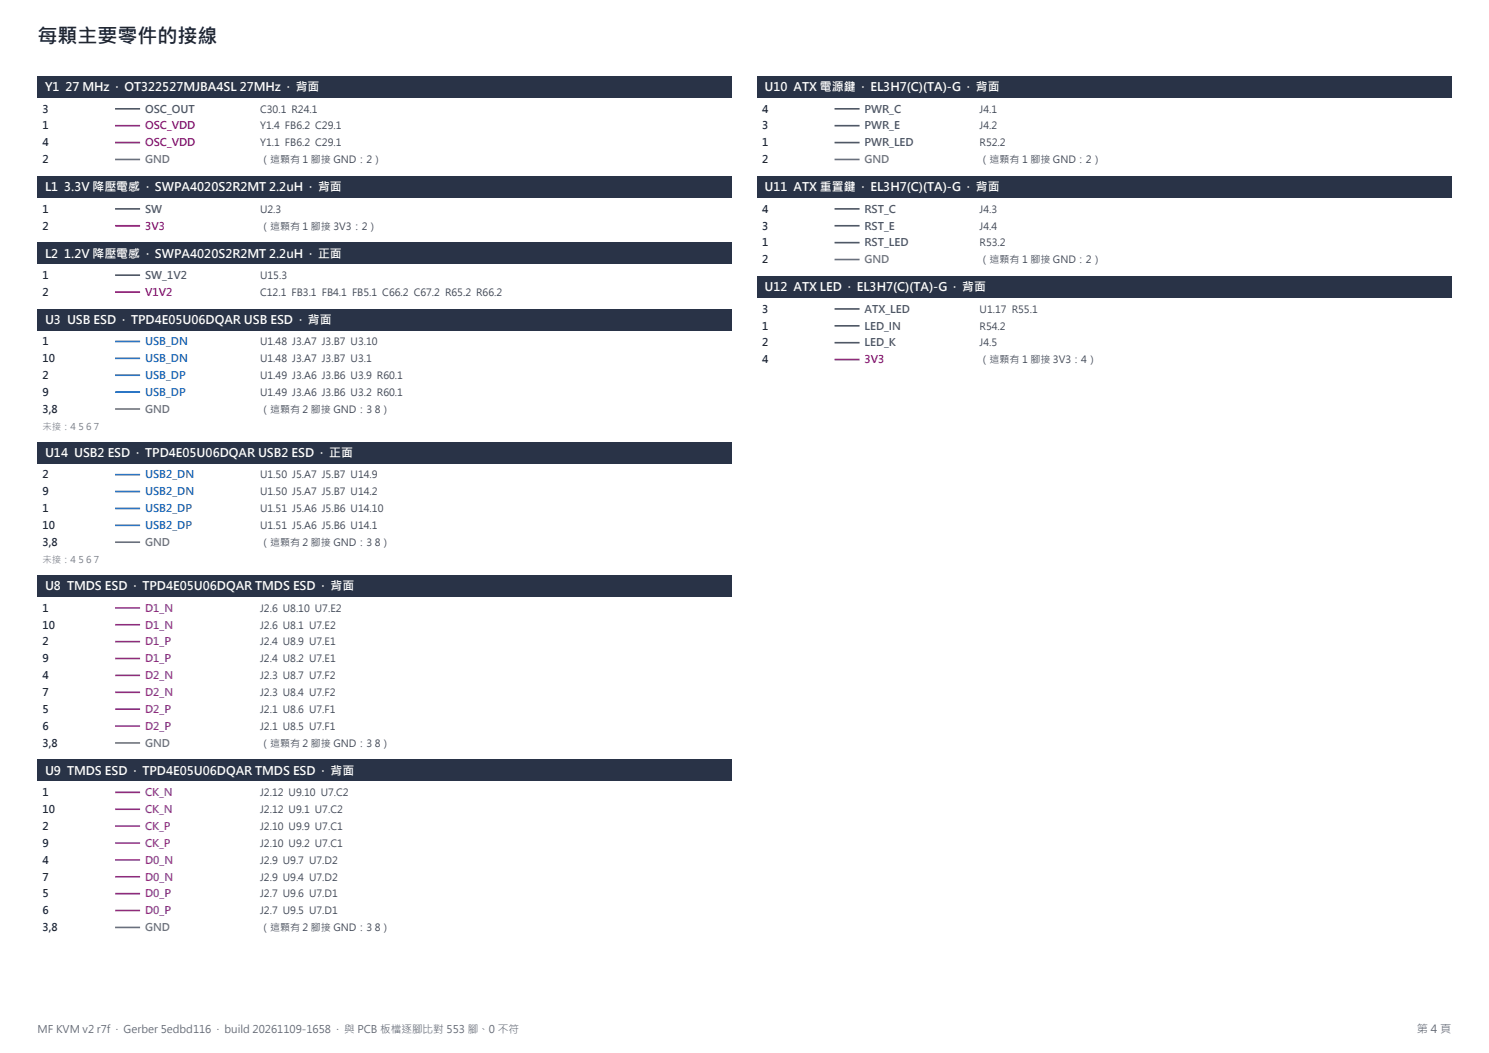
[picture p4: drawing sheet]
<svg xmlns="http://www.w3.org/2000/svg" width="420mm" height="297mm" viewBox="0 0 420 297" stroke-linecap="round" stroke-linejoin="round" font-family="sans-serif">
<defs><g id="words">
<text font-size="5.6" fill="#21262e" x="10.6" y="12">每顆主要零件的接線</text>
<g font-size="3.4" fill="#fff">
<text x="12.7" y="25.8">Y1 27 MHz · OT322527MJBA4SL 27MHz · 背面</text>
<text x="215.6" y="25.8">U10 ATX 電源鍵 · EL3H7(C)(TA)-G · 背面</text>
<text x="12.7" y="54">L1 3.3V 降壓電感 · SWPA4020S2R2MT 2.2uH · 背面</text>
<text x="215.6" y="54">U11 ATX 重置鍵 · EL3H7(C)(TA)-G · 背面</text>
<text x="12.7" y="72.7">L2 1.2V 降壓電感 · SWPA4020S2R2MT 2.2uH · 正面</text>
<text x="215.6" y="82.2">U12 ATX LED · EL3H7(C)(TA)-G · 背面</text>
<text x="12.7" y="91.4">U3 USB ESD · TPD4E05U06DQAR USB ESD · 背面</text>
<text x="12.7" y="128.9">U14 USB2 ESD · TPD4E05U06DQAR USB2 ESD · 正面</text>
<text x="12.7" y="166.5">U8 TMDS ESD · TPD4E05U06DQAR TMDS ESD · 背面</text>
<text x="12.7" y="218.5">U9 TMDS ESD · TPD4E05U06DQAR TMDS ESD · 背面</text>
</g>
<text font-size="3.2" fill="#666b75" x="399.6" y="291.4">第 4 頁</text>
<g font-size="3" fill="#21262e">
<text x="12" y="31.8">3</text>
<text x="214.9" y="31.8">4</text>
<text x="12" y="36.5">1</text>
<text x="12" y="41.3">4</text>
<text x="214.9" y="36.5">3</text>
<text x="214.9" y="41.3">1</text>
<text x="12" y="46">2</text>
<text x="214.9" y="46">2</text>
<text x="12" y="60">1</text>
<text x="214.9" y="60">4</text>
<text x="12" y="64.7">2</text>
<text x="214.9" y="64.7">3</text>
<text x="214.9" y="69.5">1</text>
<text x="214.9" y="74.3">2</text>
<text x="12" y="78.7">1</text>
<text x="12" y="83.4">2</text>
<text x="214.9" y="88.2">3</text>
<text x="214.9" y="93">1</text>
<text x="12" y="97.4">1</text>
<text x="214.9" y="97.7">2</text>
<text x="12" y="102.1">10</text>
<text x="12" y="106.9">2</text>
<text x="214.9" y="102.5">4</text>
<text x="12" y="111.7">9</text>
<text x="12" y="116.4">3,8</text>
<text x="12" y="134.9">2</text>
<text x="12" y="139.7">9</text>
<text x="12" y="144.5">1</text>
<text x="12" y="149.2">10</text>
<text x="12" y="154">3,8</text>
<text x="12" y="172.5">1</text>
<text x="12" y="177.3">10</text>
<text x="12" y="182">2</text>
<text x="12" y="186.8">9</text>
<text x="12" y="191.6">4</text>
<text x="12" y="196.3">7</text>
<text x="12" y="201.1">5</text>
<text x="12" y="205.8">6</text>
<text x="12" y="210.6">3,8</text>
<text x="12" y="224.5">1</text>
<text x="12" y="229.3">10</text>
<text x="12" y="234.1">2</text>
<text x="12" y="238.8">9</text>
<text x="12" y="243.6">4</text>
<text x="12" y="248.4">7</text>
<text x="12" y="253.1">5</text>
<text x="12" y="257.9">6</text>
<text x="12" y="262.6">3,8</text>
</g>
<g font-size="3" fill="#4d5766">
<text x="40.9" y="31.8">OSC_OUT</text>
<text x="243.9" y="31.8">PWR_C</text>
<text x="243.9" y="36.5">PWR_E</text>
<text x="243.9" y="41.3">PWR_LED</text>
<text x="40.9" y="60">SW</text>
<text x="243.9" y="60">RST_C</text>
<text x="243.9" y="64.7">RST_E</text>
<text x="243.9" y="69.5">RST_LED</text>
<text x="40.9" y="78.7">SW_1V2</text>
<text x="243.9" y="88.2">ATX_LED</text>
<text x="243.9" y="93">LED_IN</text>
<text x="243.9" y="97.7">LED_K</text>
</g>
<g font-size="3" fill="#cc1f1f">
<text x="40.9" y="36.5">OSC_VDD</text>
<text x="40.9" y="41.3">OSC_VDD</text>
<text x="40.9" y="64.7">3V3</text>
<text x="40.9" y="83.4">V1V2</text>
<text x="243.9" y="102.5">3V3</text>
</g>
<g font-size="3" fill="#737373">
<text x="40.9" y="46">GND</text>
<text x="243.9" y="46">GND</text>
<text x="243.9" y="74.3">GND</text>
<text x="40.9" y="116.4">GND</text>
<text x="40.9" y="154">GND</text>
<text x="40.9" y="210.6">GND</text>
<text x="40.9" y="262.6">GND</text>
</g>
<g font-size="3" fill="#1266bf">
<text x="40.9" y="97.4">USB_DN</text>
<text x="40.9" y="102.1">USB_DN</text>
<text x="40.9" y="106.9">USB_DP</text>
<text x="40.9" y="111.7">USB_DP</text>
<text x="40.9" y="134.9">USB2_DN</text>
<text x="40.9" y="139.7">USB2_DN</text>
<text x="40.9" y="144.5">USB2_DP</text>
<text x="40.9" y="149.2">USB2_DP</text>
</g>
<g font-size="3" fill="#7a2ead">
<text x="40.9" y="172.5">D1_N</text>
<text x="40.9" y="177.3">D1_N</text>
<text x="40.9" y="182">D1_P</text>
<text x="40.9" y="186.8">D1_P</text>
<text x="40.9" y="191.6">D2_N</text>
<text x="40.9" y="196.3">D2_N</text>
<text x="40.9" y="201.1">D2_P</text>
<text x="40.9" y="205.8">D2_P</text>
<text x="40.9" y="224.5">CK_N</text>
<text x="40.9" y="229.3">CK_N</text>
<text x="40.9" y="234.1">CK_P</text>
<text x="40.9" y="238.8">CK_P</text>
<text x="40.9" y="243.6">D0_N</text>
<text x="40.9" y="248.4">D0_N</text>
<text x="40.9" y="253.1">D0_P</text>
<text x="40.9" y="257.9">D0_P</text>
</g>
<text font-size="3" fill="#666b75" x="10.6" y="291.4">MF KVM v2 r7f · Gerber 5edbd116 · build 20261109-1658 · 與 PCB 板檔逐腳比對 553 腳、0 不符</text>
<g font-size="2.8" fill="#404754">
<text x="73.4" y="31.8">C30.1 R24.1</text>
<text x="276.3" y="31.8">J4.1</text>
<text x="73.4" y="36.5">Y1.4 FB6.2 C29.1</text>
<text x="73.4" y="41.3">Y1.1 FB6.2 C29.1</text>
<text x="276.3" y="36.5">J4.2</text>
<text x="276.3" y="41.3">R52.2</text>
<text x="73.4" y="46">（這顆有 1 腳接 GND：2）</text>
<text x="276.3" y="46">（這顆有 1 腳接 GND：2）</text>
<text x="73.4" y="60">U2.3</text>
<text x="276.3" y="60">J4.3</text>
<text x="73.4" y="64.7">（這顆有 1 腳接 3V3：2）</text>
<text x="276.3" y="64.7">J4.4</text>
<text x="276.3" y="69.5">R53.2</text>
<text x="276.3" y="74.3">（這顆有 1 腳接 GND：2）</text>
<text x="73.4" y="78.7">U15.3</text>
<text x="73.4" y="83.4">C12.1 FB3.1 FB4.1 FB5.1 C66.2 C67.2 R65.2 R66.2</text>
<text x="276.3" y="88.2">U1.17 R55.1</text>
<text x="276.3" y="93">R54.2</text>
<text x="73.4" y="97.4">U1.48 J3.A7 J3.B7 U3.10</text>
<text x="276.3" y="97.7">J4.5</text>
<text x="73.4" y="102.1">U1.48 J3.A7 J3.B7 U3.1</text>
<text x="73.4" y="106.9">U1.49 J3.A6 J3.B6 U3.9 R60.1</text>
<text x="276.3" y="102.5">（這顆有 1 腳接 3V3：4）</text>
<text x="73.4" y="111.7">U1.49 J3.A6 J3.B6 U3.2 R60.1</text>
<text x="73.4" y="116.4">（這顆有 2 腳接 GND：3 8）</text>
<text x="73.4" y="134.9">U1.50 J5.A7 J5.B7 U14.9</text>
<text x="73.4" y="139.7">U1.50 J5.A7 J5.B7 U14.2</text>
<text x="73.4" y="144.5">U1.51 J5.A6 J5.B6 U14.10</text>
<text x="73.4" y="149.2">U1.51 J5.A6 J5.B6 U14.1</text>
<text x="73.4" y="154">（這顆有 2 腳接 GND：3 8）</text>
<text x="73.4" y="172.5">J2.6 U8.10 U7.E2</text>
<text x="73.4" y="177.3">J2.6 U8.1 U7.E2</text>
<text x="73.4" y="182">J2.4 U8.9 U7.E1</text>
<text x="73.4" y="186.8">J2.4 U8.2 U7.E1</text>
<text x="73.4" y="191.6">J2.3 U8.7 U7.F2</text>
<text x="73.4" y="196.3">J2.3 U8.4 U7.F2</text>
<text x="73.4" y="201.1">J2.1 U8.6 U7.F1</text>
<text x="73.4" y="205.8">J2.1 U8.5 U7.F1</text>
<text x="73.4" y="210.6">（這顆有 2 腳接 GND：3 8）</text>
<text x="73.4" y="224.5">J2.12 U9.10 U7.C2</text>
<text x="73.4" y="229.3">J2.12 U9.1 U7.C2</text>
<text x="73.4" y="234.1">J2.10 U9.9 U7.C1</text>
<text x="73.4" y="238.8">J2.10 U9.2 U7.C1</text>
<text x="73.4" y="243.6">J2.9 U9.7 U7.D2</text>
<text x="73.4" y="248.4">J2.9 U9.4 U7.D2</text>
<text x="73.4" y="253.1">J2.7 U9.6 U7.D1</text>
<text x="73.4" y="257.9">J2.7 U9.5 U7.D1</text>
<text x="73.4" y="262.6">（這顆有 2 腳接 GND：3 8）</text>
</g>
<g font-size="2.6" fill="#808080">
<text x="12" y="121.2">未接：4 5 6 7</text>
<text x="12" y="158.7">未接：4 5 6 7</text>
</g>
</g></defs>
<path d="M10.6 21.5h195.9v6h-195.9z" fill-rule="evenodd" fill="#293347"/>
<path d="M32.5 30.7h7" fill="none" stroke="#4d5766" stroke-width=".46"/>
<path d="M32.5 35.5h7M32.5 40.2h7" fill="none" stroke="#cc1f1f" stroke-width=".46"/>
<path d="M32.5 45h7" fill="none" stroke="#737373" stroke-width=".46"/>
<path d="M10.6 49.7h195.9v6h-195.9z" fill-rule="evenodd" fill="#293347"/>
<path d="M32.5 58.9h7" fill="none" stroke="#4d5766" stroke-width=".46"/>
<path d="M32.5 63.7h7" fill="none" stroke="#cc1f1f" stroke-width=".46"/>
<path d="M10.6 68.4h195.9v6h-195.9z" fill-rule="evenodd" fill="#293347"/>
<path d="M32.5 77.6h7" fill="none" stroke="#4d5766" stroke-width=".46"/>
<path d="M32.5 82.4h7" fill="none" stroke="#cc1f1f" stroke-width=".46"/>
<path d="M10.6 87.1h195.9v6h-195.9z" fill-rule="evenodd" fill="#293347"/>
<path d="M32.5 96.3h7M32.5 101.1h7M32.5 105.8h7M32.5 110.6h7" fill="none" stroke="#1266bf" stroke-width=".46"/>
<path d="M32.5 115.4h7" fill="none" stroke="#737373" stroke-width=".46"/>
<path d="M10.6 124.7h195.9v6h-195.9z" fill-rule="evenodd" fill="#293347"/>
<path d="M32.5 133.9h7M32.5 138.6h7M32.5 143.4h7M32.5 148.2h7" fill="none" stroke="#1266bf" stroke-width=".46"/>
<path d="M32.5 152.9h7" fill="none" stroke="#737373" stroke-width=".46"/>
<path d="M10.6 162.3h195.9v6h-195.9z" fill-rule="evenodd" fill="#293347"/>
<path d="M32.5 171.4h7M32.5 176.2h7M32.5 181h7M32.5 185.7h7M32.5 190.5h7M32.5 195.3h7M32.5 200h7M32.5 204.8h7" fill="none" stroke="#7a2ead" stroke-width=".46"/>
<path d="M32.5 209.5h7" fill="none" stroke="#737373" stroke-width=".46"/>
<path d="M10.6 214.3h195.9v6h-195.9z" fill-rule="evenodd" fill="#293347"/>
<path d="M32.5 223.5h7M32.5 228.2h7M32.5 233h7M32.5 237.8h7M32.5 242.5h7M32.5 247.3h7M32.5 252.1h7M32.5 256.8h7" fill="none" stroke="#7a2ead" stroke-width=".46"/>
<path d="M32.5 261.6h7" fill="none" stroke="#737373" stroke-width=".46"/>
<path d="M213.5 21.5h195.9v6h-195.9z" fill-rule="evenodd" fill="#293347"/>
<path d="M235.4 30.7h7.1M235.4 35.5h7.1M235.4 40.2h7.1" fill="none" stroke="#4d5766" stroke-width=".46"/>
<path d="M235.4 45h7.1" fill="none" stroke="#737373" stroke-width=".46"/>
<path d="M213.5 49.7h195.9v6h-195.9z" fill-rule="evenodd" fill="#293347"/>
<path d="M235.4 58.9h7.1M235.4 63.7h7.1M235.4 68.4h7.1" fill="none" stroke="#4d5766" stroke-width=".46"/>
<path d="M235.4 73.2h7.1" fill="none" stroke="#737373" stroke-width=".46"/>
<path d="M213.5 78h195.9v6h-195.9z" fill-rule="evenodd" fill="#293347"/>
<path d="M235.4 87.1h7.1M235.4 91.9h7.1M235.4 96.7h7.1" fill="none" stroke="#4d5766" stroke-width=".46"/>
<path d="M235.4 101.4h7.1" fill="none" stroke="#cc1f1f" stroke-width=".46"/>
<use href="#words"/>
</svg>
